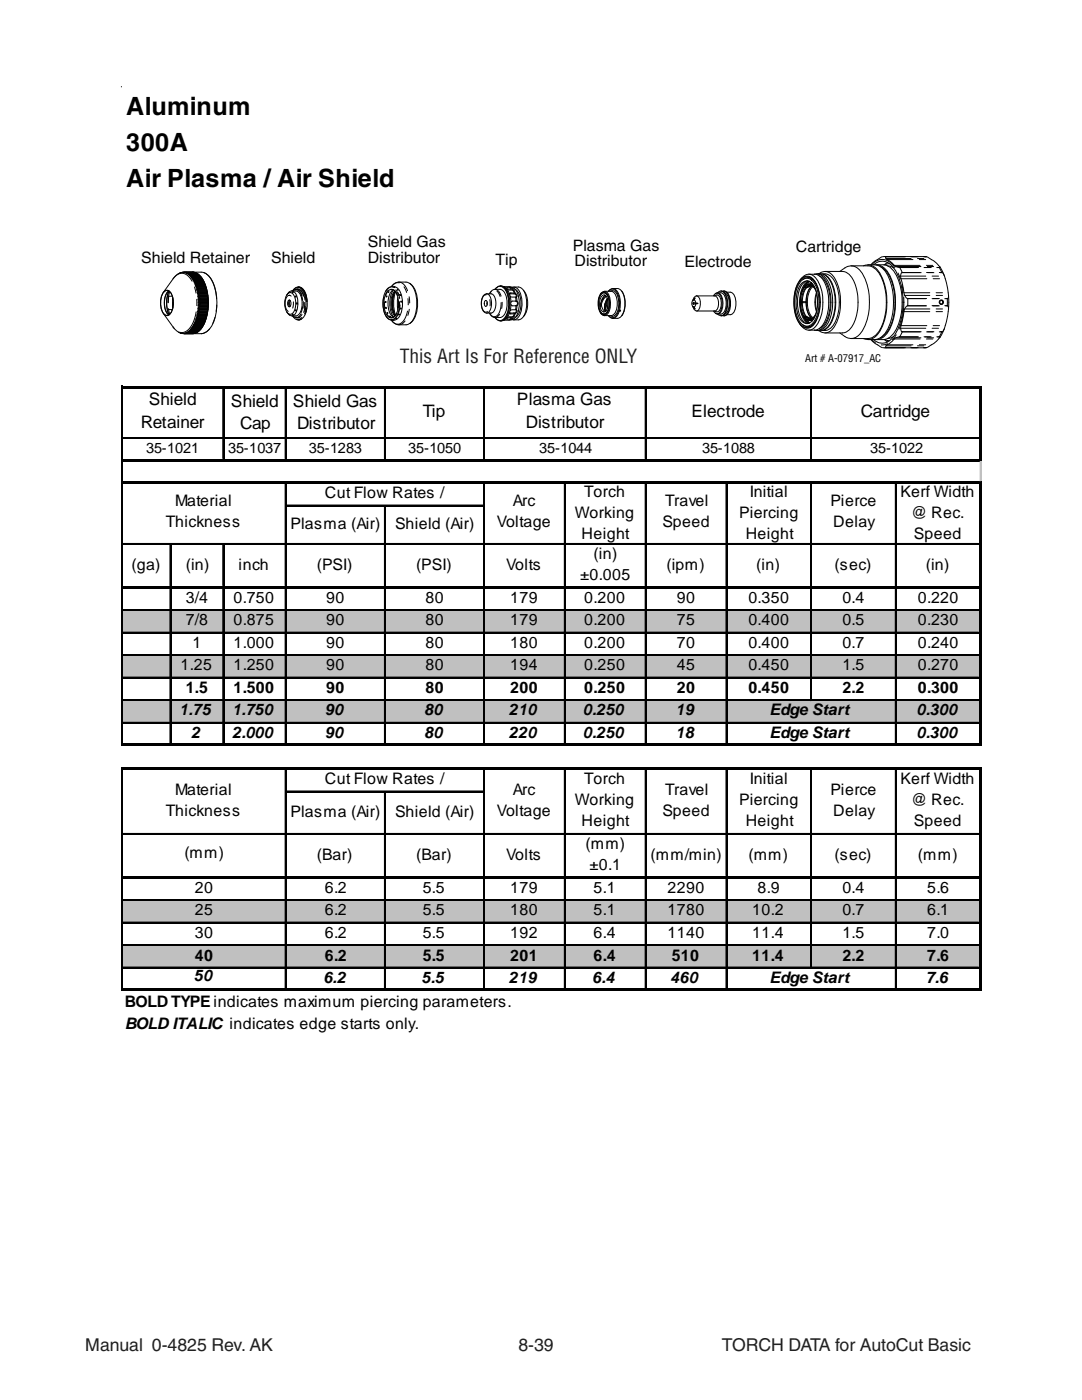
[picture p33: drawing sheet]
<svg xmlns="http://www.w3.org/2000/svg" width="216mm" height="279mm" viewBox="0 0 216 279" stroke-linecap="round" stroke-linejoin="round" font-family="sans-serif">
<defs><g id="words">
<g font-size="5">
<text x="25.2" y="23">Aluminum</text>
<text x="25.2" y="30.1">300A</text>
<text x="25.2" y="37.3">Air Plasma / Air Shield</text>
</g>
<text font-size="3.8" fill="#231f20" x="79.8" y="72.4">This Art Is For Reference ONLY</text>
<g font-size="3.5" fill="#231f20">
<text x="17" y="269.5">Manual 0-4825 Rev. AK</text>
<text x="103.5" y="269.5">8-39</text>
<text x="144.1" y="269.5">TORCH DATA for AutoCut Basic</text>
</g>
<g font-size="3.4">
<text x="29.7" y="80.9">Shield</text>
<text x="46.1" y="81.2">Shield</text>
<text x="58.5" y="81.2">Shield Gas</text>
<text x="84.4" y="83.3">Tip</text>
<text x="103.1" y="80.9">Plasma Gas</text>
<text x="138" y="83.3">Electrode</text>
<text x="171.8" y="83.3">Cartridge</text>
<text x="28.1" y="85.4">Retainer</text>
<text x="47.9" y="85.7">Cap</text>
<text x="59.3" y="85.7">Distributor</text>
<text x="104.9" y="85.4">Distributor</text>
</g>
<g font-size="3.2">
<text x="35" y="101">Material</text>
<text x="64.8" y="99.4">Cut Flow Rates /</text>
<text x="102.3" y="101">Arc</text>
<text x="116.6" y="99.1">Torch</text>
<text x="132.7" y="101">Travel</text>
<text x="149.6" y="99.1">Initial</text>
<text x="165.7" y="101">Pierce</text>
<text x="179.7" y="99.1">Kerf Width</text>
<text x="33.1" y="105.2">Thickness</text>
<text x="58" y="105.5">Plasma (Air)</text>
<text x="78.8" y="105.5">Shield (Air)</text>
<text x="99.1" y="105.2">Voltage</text>
<text x="114.7" y="103.4">Working</text>
<text x="116" y="107.6">Height</text>
<text x="132.2" y="105.2">Speed</text>
<text x="147.5" y="103.4">Piercing</text>
<text x="148.8" y="107.6">Height</text>
<text x="166.2" y="105.2">Delay</text>
<text x="181.8" y="103.4">@ Rec.</text>
<text x="182.4" y="107.6">Speed</text>
<text x="26.2" y="113.7">(ga)</text>
<text x="37.1" y="113.7">(in)</text>
<text x="47.6" y="113.7">inch</text>
<text x="63.2" y="113.7">(PSI)</text>
<text x="83" y="113.7">(PSI)</text>
<text x="101" y="113.7">Volts</text>
<text x="118.4" y="111.5">(in)</text>
<text x="133" y="113.7">(ipm)</text>
<text x="150.9" y="113.7">(in)</text>
<text x="166.5" y="113.7">(sec)</text>
<text x="184.7" y="113.7">(in)</text>
<text x="115.8" y="115.8">±0.005</text>
<text x="37.1" y="120.3">3/4</text>
<text x="37.1" y="124.8">7/8</text>
<text x="46.6" y="120.3">0.750</text>
<text x="46.6" y="124.8">0.875</text>
<text x="65.1" y="120.3">90</text>
<text x="65.1" y="124.8">90</text>
<text x="84.9" y="120.3">80</text>
<text x="84.9" y="124.8">80</text>
<text x="101.8" y="120.3">179</text>
<text x="101.8" y="124.8">179</text>
<text x="116.6" y="120.3">0.200</text>
<text x="116.6" y="124.8">0.200</text>
<text x="135.1" y="120.3">90</text>
<text x="135.1" y="124.8">75</text>
<text x="149.3" y="120.3">0.350</text>
<text x="149.3" y="124.8">0.400</text>
<text x="168.1" y="120.3">0.4</text>
<text x="168.1" y="124.8">0.5</text>
<text x="183.1" y="120.3">0.220</text>
<text x="183.1" y="124.8">0.230</text>
<text x="38.4" y="129.3">1</text>
<text x="46.6" y="129.3">1.000</text>
<text x="65.1" y="129.3">90</text>
<text x="84.9" y="129.3">80</text>
<text x="101.8" y="129.3">180</text>
<text x="116.6" y="129.3">0.200</text>
<text x="135.1" y="129.3">70</text>
<text x="149.3" y="129.3">0.400</text>
<text x="168.1" y="129.3">0.7</text>
<text x="183.1" y="129.3">0.240</text>
<text x="36" y="133.8">1.25</text>
<text x="46.6" y="133.8">1.250</text>
<text x="65.1" y="133.8">90</text>
<text x="84.9" y="133.8">80</text>
<text x="101.8" y="133.8">194</text>
<text x="116.6" y="133.8">0.250</text>
<text x="135.1" y="133.8">45</text>
<text x="149.3" y="133.8">0.450</text>
<text x="168.1" y="133.8">1.5</text>
<text x="183.1" y="133.8">0.270</text>
<text x="35.8" y="142.8">1.75</text>
<text x="37.1" y="138.4">1.5</text>
<text x="46.3" y="142.8">1.750</text>
<text x="46.6" y="138.4">1.500</text>
<text x="64.8" y="142.8">90</text>
<text x="65.1" y="138.4">90</text>
<text x="84.6" y="142.8">80</text>
<text x="84.9" y="138.4">80</text>
<text x="101.5" y="142.8">210</text>
<text x="101.8" y="138.4">200</text>
<text x="116.3" y="142.8">0.250</text>
<text x="116.6" y="138.4">0.250</text>
<text x="134.8" y="142.8">19</text>
<text x="135.1" y="138.4">20</text>
<text x="149.3" y="138.4">0.450</text>
<text x="153.5" y="142.8">Edge Start</text>
<text x="168.1" y="138.4">2.2</text>
<text x="182.9" y="142.8">0.300</text>
<text x="183.1" y="138.4">0.300</text>
<text x="38.1" y="147.3">2</text>
<text x="46.3" y="147.3">2.000</text>
<text x="64.8" y="147.3">90</text>
<text x="84.6" y="147.3">80</text>
<text x="101.5" y="147.3">220</text>
<text x="116.3" y="147.3">0.250</text>
<text x="134.8" y="147.3">18</text>
<text x="153.5" y="147.3">Edge Start</text>
<text x="182.9" y="147.3">0.300</text>
<text x="35" y="158.6">Material</text>
<text x="64.8" y="156.5">Cut Flow Rates /</text>
<text x="102.3" y="158.6">Arc</text>
<text x="114.7" y="160.7">Working</text>
<text x="116.6" y="156.5">Torch</text>
<text x="132.7" y="158.6">Travel</text>
<text x="147.5" y="160.7">Piercing</text>
<text x="149.6" y="156.5">Initial</text>
<text x="165.7" y="158.6">Pierce</text>
<text x="179.7" y="156.5">Kerf Width</text>
<text x="181.8" y="160.7">@ Rec.</text>
<text x="33.1" y="162.8">Thickness</text>
<text x="58" y="163.1">Plasma (Air)</text>
<text x="78.8" y="163.1">Shield (Air)</text>
<text x="99.1" y="162.8">Voltage</text>
<text x="116" y="164.9">Height</text>
<text x="132.2" y="162.8">Speed</text>
<text x="148.8" y="164.9">Height</text>
<text x="166.2" y="162.8">Delay</text>
<text x="182.4" y="164.9">Speed</text>
<text x="36.8" y="171.3">(mm)</text>
<text x="63.2" y="171.5">(Bar)</text>
<text x="83" y="171.5">(Bar)</text>
<text x="101" y="171.5">Volts</text>
<text x="116.8" y="169.4">(mm)</text>
<text x="117.6" y="173.7">±0.1</text>
<text x="129.8" y="171.5">(mm/min)</text>
<text x="149.4" y="171.5">(mm)</text>
<text x="166.5" y="171.5">(sec)</text>
<text x="183.1" y="171.5">(mm)</text>
<text x="38.9" y="178.1">20</text>
<text x="64.8" y="178.1">6.2</text>
<text x="84.4" y="178.1">5.5</text>
<text x="101.8" y="178.1">179</text>
<text x="118.4" y="178.1">5.1</text>
<text x="133.2" y="178.1">2290</text>
<text x="151.2" y="178.1">8.9</text>
<text x="168.1" y="178.1">0.4</text>
<text x="185" y="178.1">5.6</text>
<text x="38.9" y="182.6">25</text>
<text x="64.8" y="182.6">6.2</text>
<text x="84.4" y="182.6">5.5</text>
<text x="101.8" y="182.6">180</text>
<text x="118.4" y="182.6">5.1</text>
<text x="133.2" y="182.6">1780</text>
<text x="150.1" y="182.6">10.2</text>
<text x="168.1" y="182.6">0.7</text>
<text x="185" y="182.6">6.1</text>
<text x="38.9" y="187.1">30</text>
<text x="38.9" y="191.7">40</text>
<text x="64.8" y="187.1">6.2</text>
<text x="64.8" y="191.7">6.2</text>
<text x="84.4" y="187.1">5.5</text>
<text x="84.4" y="191.7">5.5</text>
<text x="101.8" y="187.1">192</text>
<text x="101.8" y="191.7">201</text>
<text x="118.4" y="187.1">6.4</text>
<text x="118.4" y="191.7">6.4</text>
<text x="133.2" y="187.1">1140</text>
<text x="134" y="191.7">510</text>
<text x="150.1" y="187.1">11.4</text>
<text x="150.1" y="191.7">11.4</text>
<text x="168.1" y="187.1">1.5</text>
<text x="168.1" y="191.7">2.2</text>
<text x="185" y="187.1">7.0</text>
<text x="185" y="191.7">7.6</text>
<text x="38.7" y="195.9">50</text>
<text x="64.6" y="196.2">6.2</text>
<text x="84.1" y="196.2">5.5</text>
<text x="101.5" y="196.2">219</text>
<text x="118.2" y="196.2">6.4</text>
<text x="133.7" y="196.2">460</text>
<text x="153.5" y="196.2">Edge Start</text>
<text x="184.7" y="196.2">7.6</text>
<text x="24.9" y="201">BOLD TYPE indicates maximum piercing parameters.</text>
<text x="24.9" y="205.4">BOLD ITALIC indicates edge starts only.</text>
</g>
<g font-size="3.1" fill="#010202">
<text x="28.2" y="52.5">Shield Retainer</text>
<text x="54.1" y="52.6">Shield</text>
<text x="73.4" y="52.5">Distributor</text>
<text x="73.4" y="49.3">Shield Gas</text>
<text x="98.9" y="52.8">Tip</text>
<text x="114.3" y="50">Plasma Gas</text>
<text x="114.6" y="53.2">Distributor</text>
<text x="136.6" y="53.2">Electrode</text>
<text x="158.8" y="50.4">Cartridge</text>
</g>
<g font-size="2.9">
<text x="29.2" y="90.5">35-1021</text>
<text x="45.5" y="90.5">35-1037</text>
<text x="61.6" y="90.5">35-1283</text>
<text x="81.4" y="90.5">35-1050</text>
<text x="107.6" y="90.5">35-1044</text>
<text x="140.1" y="90.5">35-1088</text>
<text x="173.6" y="90.5">35-1022</text>
</g>
<text font-size="2.1" fill="#010202" x="160.7" y="72.3">Art # A-07917_AC</text>
</g></defs>
<g fill="#c0c0c0">
<path d="M24.4 121.7h171.4v4.7h-171.4z"/>
<path d="M24.4 130.6h171.4v4.8h-171.4z"/>
<path d="M24.4 139.7h171.4v4.7h-171.4z"/>
</g>
<g fill="#fff">
<path d="M24.4 148.6h171.4v5h-171.4z"/>
<path d="M24.4 153.4h154.5v13.2h-154.5z"/>
<path d="M24.4 166.3h171.4v9h-171.4z"/>
</g>
<g fill="#c0c0c0">
<path d="M24.4 179.5h171.4v4.8h-171.4z"/>
<path d="M24.4 188.5h171.4v4.8h-171.4z"/>
</g>
<path d="M24.4 197.5h171.4v9.3h-171.4z" fill="#fff"/>
<path d="M24.4 77h171.4v.6h-171.4zM24.4 91.6h171.4v.5h-171.4zM24.4 96.1h171.4v.5h-171.4zM195.3 77.6h.5v14.5h-.5zM24.4 116.9h171.4v.5h-171.4zM24.4 148.4h171.4v.5h-171.4zM24.4 153.1h171.4v.5h-171.4zM195.3 96.6h.5v52.3h-.5zM24.4 174.8h171.4v.5h-171.4zM24.4 197.2h171.4v.6h-171.4zM195.3 153.6h.5v44.2h-.5z" fill="#000"/>
<g fill="none" stroke="#000" stroke-width=".2">
<path d="M24.1 17.3h.1M44.4 77.6v14M56.9 77.6v14M76.7 77.6v14M96.5 77.6v14M128.7 77.6v14M161.8 77.6v14M24.4 87.3h170.9M56.9 96.6v20.3M96.5 96.6v20.3M112.6 96.6v20.3M128.7 96.6v20.3"/>
<path d="M144.9 96.6v20.3M161.8 96.6v20.3M178.6 96.6v20.3M24.4 108.5h170.9M33.9 108.7v8.2M33.9 117.4v31M44.4 108.7v8.2M44.4 117.4v31M56.9 117.4v31M57.1 100.8h39.7M76.7 101v15.9M76.7 117.4v31"/>
<path d="M96.5 117.4v31M112.6 117.4v31M128.7 117.4v31M144.9 117.4v31M161.8 117.4v22.5M178.6 117.4v31M24.4 121.7h170.9M24.4 126.2h170.9M24.4 130.6h170.9M24.4 135.1h170.9M24.4 139.7h170.9M24.4 144.1h170.9"/>
<path d="M56.9 153.6v21.2M57.1 157.9h39.7M76.7 158.1v16.7M96.5 153.6v21.2M112.6 153.6v21.2M128.7 153.6v21.2M144.9 153.6v21.2M161.8 153.6v21.2M178.6 153.6v21.2M24.4 166.3h170.9M24.4 179.5h170.9M56.9 175.3v21.9"/>
<path d="M76.7 175.3v21.9M96.5 175.3v21.9M112.6 175.3v21.9M128.7 175.3v21.9M144.9 175.3v21.9M161.8 175.3v18M178.6 175.3v21.9M24.4 184h170.9M24.4 188.5h170.9M24.4 193h170.9"/>
</g>
<g fill="none" stroke="#000" stroke-width=".25">
<path d="M24.3 77v71.9M57 77.6v14M76.8 77.6v14M96.6 77.6v14M128.9 77.6v14M161.9 77.6v14M24.4 87.5h170.9M57 96.6v20.3M96.6 96.6v20.3M128.9 96.6v20.3M145 96.6v20.3M161.9 96.6v20.3"/>
<path d="M178.8 96.6v20.3M24.4 108.6h170.9M34 108.7v8.2M34 117.4v31M57 117.4v31M57.1 100.9h39.7M76.8 101v15.9M76.8 117.4v31M96.6 117.4v31M128.9 117.4v31M145 117.4v31M161.9 117.4v22.5"/>
<path d="M178.8 117.4v31M24.4 121.8h170.9M24.4 139.8h170.9M24.3 153.1v44.7M24.4 144.3h170.9M57 153.6v21.2M57.1 158h39.7M76.8 158.1v16.7M96.6 153.6v21.2M128.9 153.6v21.2M145 153.6v21.2M161.9 153.6v21.2"/>
<path d="M178.8 153.6v21.2M24.4 166.5h170.9M24.4 179.7h170.9M57 175.3v21.9M76.8 175.3v21.9M96.6 175.3v21.9M128.9 175.3v21.9M145 175.3v21.9M161.9 175.3v18M178.8 175.3v21.9M24.4 184.1h170.9M24.4 188.6h170.9"/>
<path d="M24.4 193.1h170.9"/>
</g>
<path d="M195.6 92.1v4" fill="none" stroke="#c0c0c0" stroke-width=".2"/>
<path d="M195.7 92.1v4" fill="none" stroke="#c0c0c0" stroke-width=".25"/>
<path d="M44.6 77.6v14M112.8 96.6v20.3M44.6 108.7v8.2M44.6 117.4v31M112.8 117.4v31M24.4 126.3h170.9M24.4 130.8h170.9M24.4 135.3h170.9M112.8 153.6v21.2M112.8 175.3v21.9" fill="none" stroke="#000" stroke-width=".3"/>
<g fill="none" stroke="#010202" stroke-width=".2">
<path d="M32.7 58.2l.6-.3a1.46 1.46 0 0 1 1.2 1.4 3.4 3.4 0 0 1-1 3.6l-.2 .1a1.05 1.05 0 0 1-1-.9 4.1 4.1 0 0 1 .4-3.9zM32.8 58.2l.6-.2a1.67 1.67 0 0 1 1.1 1.6 4 4 0 0 1-.5 3l-.7 .3a1.04 1.04 0 0 1-.9-.8 4 4 0 0 1 .4-3.9zM33.6 59.1v.1M33.7 58.1a3.7 3.7 0 0 0 0 4.7M33.7 58.1a6.3 6.3 0 0 0 0 4.7M33.9 58.2l-.3 1M34.4 59.1h-.8M34.5 59.5v1.9M35.7 54.6h.1M35.7 54.6l-.9 .7-2.2 3.1M35.9 54.5l-.2 .1M35.9 54.5h.1"/>
<path d="M36.1 54.4l-.2 .1M36.5 54.3l-.5 .2 .1-.1M36.5 54.3l-.2 .1M36.6 54.4l2.1-.1zM36.7 54.3l-.4 .1M36.7 54.3l-.2 .1 .3-.1M36.7 54.3h.1M36.8 54.4h2zM36.8 54.3l3.7 .1a2.39 2.39 0 0 1 1.6 1.2 10.7 10.7 0 0 1 .2 9.3 2.75 2.75 0 0 1-2.2 1.7h-3.3M36.9 54.4h2.1zM37.2 54.6l2.1-.1zM37.4 54.6h2z"/>
<path d="M37.4 54.5h1.7h-2h.3M37.7 54.8l2 .1zM37.8 54.6l1.8 .1-2.1 .1 .3-.2M37.8 55l2-.1 .1 .1zM38 55.1l1.9-.1 .1 .1zM38.1 55.3h2M38.1 55.3l1.9-.1 .1 .1zM38.2 55.5h2M38.2 55.4l2-.1 .1 .2zM38.3 55.6h2M38.4 55.6l1.9-.1 .1 .2zM38.5 55.8h1.9"/>
<path d="M38.5 54.3h.1M38.6 56h2M38.7 56.2h2M38.7 54.3v.1M38.7 56.2l1.9-.1 .1 .2zM38.7 55.7l-.2 .1 .3 .1M38.7 55.7h1.7l.1 .2h-1.7M38.8 56.5h2M38.8 56.4l2-.1v.2zM38.8 55.9h1.7l.1 .2-2-.1 .2-.1M38.9 54.4h.1M38.9 56.7h2"/>
<path d="M38.9 56.7l2-.1v.2zM39 57h2M39 56.9l2-.1v.2zM39 54.4v.1M39.1 57.2h1.9M39.1 57.2l1.9-.1 .1 .2zM39.1 57.5l.3-.2h1.7l.1 .2zM39.1 57.5h2M39.2 54.5h.1M39.2 57.7l.3-.1h1.7l.1 .2zM39.2 57.7h2M39.3 58l.3-.1h1.7v.2z"/>
<path d="M39.3 58h2M39.3 54.6h.1M39.3 58.3h2M39.4 58.6l.3-.2h1.7v.3zM39.4 58.6h2M39.4 58.9l.3-.2h1.7l.1 .3zM39.4 58.9h2M39.5 54.6v.1M39.5 59.2h2M39.5 59.5h2M39.5 59.8h2M39.6 54.8v.1"/>
<path d="M39.7 58.4h1.7l-.1-.3h-1.7l-.3 .2 .4 .1M39.8 54.9v.1M39.9 55v.1M40 55.2l.1 .1M40.1 55.3l.1 .2M40.2 55.5h.1M40.3 55.5v.1M40.3 55.6l.1 .2M40.4 55.8l.1 .1M40.5 55.9l.1 .1M40.6 56v.1M40.6 56.1l.1 .1"/>
<path d="M40.7 56.2v.1M40.8 56.3v.2M40.8 56.5h.1M40.9 56.6v.1M40.9 56.7v.1M41 56.8v.2M41 57h.1M41 57.1v.1M41 57.2l.1 .1M41.1 57.5h.1M41.1 57.3v.2M41.2 57.7l.1 .1"/>
<path d="M41.2 57.6v.1M41.3 58v.1M41.3 57.9v.1M41.3 58.3l.1 .1M41.3 58.1v.2M41.4 58.6v.1M41.4 58.4v.2M41.4 58.9l.1 .1M41.4 58.7v.2M41.5 59.2v-.2h-1.7l-.3 .2 2 .1M41.5 59.2v.1M41.5 59v.3"/>
<path d="M41.5 59.5v-.2h-1.7l-.3 .2 2 .1M41.5 59.5v.1M41.5 59.8v-.2h-1.7l-.3 .2 2.1 .1M41.5 59.8l.1 .1M41.5 59.3v.3M41.5 59.6l.1 .3M41.6 59.9v.3M57.3 58.8a3.4 3.4 0 0 0 0 3.5M57.3 58.8h.1M57.6 59.9h.1a.78 .78 0 0 1 0 1.3 .91 .91 0 0 1-.1-1.3zM57.7 58.3l.1-.1-.2 .2zM57.9 60l-.1 .6 .1 .5"/>
<path d="M58.2 58.1a1.52 1.52 0 0 1 2 1.4 4 4 0 0 1-.6 3.3l-.5 .2h-.9M58.2 58.1l-.5 .2-.4 .5M58.2 58.1a1.38 1.38 0 0 1 1.1 1.3 4.5 4.5 0 0 1-.5 3.3l-.3 .3a1.24 1.24 0 0 1-1.2-.7M58.4 58.3h.1l-.1 .1zM58.4 58.1a1.26 1.26 0 0 1 1.1-.8 1.26 1.26 0 0 1 1.2 .7 5.3 5.3 0 0 1-.4 5.5l-.7 .3M59 59.1h.1v.2h-.1zM59.4 57.7l-.6 .1-.4 .3M78 57.8h.2zM78 57.8h.3a1.79 1.79 0 0 1 1.1 1.6 4.6 4.6 0 0 1-.7 3.7l-.6 .3M78.3 57.2h-.3a1.31 1.31 0 0 0-1 .9 5.3 5.3 0 0 0 .5 5.5l.6 .3M78.5 57.8a4 4 0 0 0 0 5.5M78.5 57.8a5.3 5.3 0 0 0 0 5.5"/>
<path d="M78.6 57.3h.2zM78.8 58a4.4 4.4 0 0 0 0 5.1M78.9 58.2a4.6 4.6 0 0 0 0 4.7M78.9 58.2a7.1 7.1 0 0 0 0 4.7M79.3 57.8l.2 .1zM79.4 59.3l-.1 1 .1 1.5M79.8 58.8l.1 .2zM81.7 56.5a3.7 3.7 0 0 1 1.6 3.1 5.6 5.6 0 0 1-1.4 4.8l-.2 .2M98 58.6h-.9a1.22 1.22 0 0 0-1 1.3 2.79 2.79 0 0 0 .5 2.4l.4 .2h1M98 58.6h.1M98.8 57.7h1a1.59 1.59 0 0 1 1.2 1.5 4.6 4.6 0 0 1-.6 3.9l-.5 .3h-1.1M98.8 57.7h-.1a1.4 1.4 0 0 0-1 .9"/>
<path d="M98.8 57.7a1.16 1.16 0 0 1 1.1-.6 1.16 1.16 0 0 1 1 .9 5.2 5.2 0 0 1-.5 5.8l-.5 .2a1.38 1.38 0 0 1-1.1-.6M99.8 57.1a1.29 1.29 0 0 1 1.3 .8 5.7 5.7 0 0 1-.4 5.9l-.9 .3M99.8 57.1l-.6 .2-.4 .4M99.8 57.1a1.29 1.29 0 0 1 1.2 .8 5.4 5.4 0 0 1-.6 6l-.4 .1a1.49 1.49 0 0 1-1.2-.6M100.3 57.1l.7 .4M100.5 57.2h1l.4 .2M101 57.5l.2 .3M101.1 57.7h.9l.5 .2h-.2M101.2 57.8l1.1 .1M101.2 57.8l.5 .8M101.6 57.3a1.47 1.47 0 0 1 1.2 1.2v.1a.44 .44 0 0 1 .3 .7M101.6 58.7l.9-.1a.55 .55 0 0 1 .6 .7"/>
<path d="M101.7 58.6l.1 .5M101.8 57.3h-.1a1.26 1.26 0 0 1 1.3 .7 5.3 5.3 0 0 1-.4 5.6l-.5 .2h-.3M101.8 59.1l.3 .2h.8M101.8 59.1l.2 1.2M101.9 57.4l.3 .1M101.9 57.4l-.9 .1M102.2 57.3a1.28 1.28 0 0 1 1.5 .9 5.4 5.4 0 0 1-.5 5.4l-.7 .2M102.3 57.9l.3 .6M102.5 57.3a1.86 1.86 0 0 1 2.3 1.5 5.2 5.2 0 0 1-.7 4.8l-.6 .2h-1M102.6 58.5l.2 .1M102.6 58.5h-.7l-.2 .1M102.9 57.8a4 4 0 0 1 .4 5.1l-.4 .4"/>
<path d="M102.9 59.3l.1 .8M103.1 59.3h-.2M103.1 59.3l.1 .8M104.4 57.9a4.4 4.4 0 0 1 0 5.3M119.8 58.7l.7-.5h.4a3.7 3.7 0 0 1 .3 4.5l-.6 .3M120 58.5l.5-.3a1.45 1.45 0 0 1 1.1 1.5 3.7 3.7 0 0 1-.5 2.8l-.7 .4a1.6 1.6 0 0 1-1-1.6 3.5 3.5 0 0 1 .6-2.8zM120 58.7l.5-.3a1.34 1.34 0 0 1 1 1.4 2.39 2.39 0 0 1-.9 2.9h-.2a2.39 2.39 0 0 1-.9-2.9zM120.1 59.1l.4-.2a2.01 2.01 0 0 1 .7 2.6l-.2 .5-.6 .2a2.18 2.18 0 0 1-.3-3.1zM120.4 59.4l-.4 .9-.2 1M120.5 58.4h.1M120.6 58.1h1.4a1.4 1.4 0 0 1 1 1.4 3.9 3.9 0 0 1-.5 3.2l-.5 .3h-1.4M120.8 59l-.2-.1 .3 .1"/>
<path d="M120.9 59.1a.9 .9 0 0 0-.8 .9M120.9 59.1l-.5 .3-.3 .6M121 59.2l-.6 .6-.4 1M121.2 59.5l-.1 .2M121.2 59.6a2.66 2.66 0 0 0-.4 2.5v-.1a3.2 3.2 0 0 1 .4-2.4M121.2 59.7l-.2 .7M121.3 59.8v1.5M121.4 58.1l.5-.4a1.41 1.41 0 0 1 1.6 1.5 4.7 4.7 0 0 1-.7 4l-.7 .2-.7-.4M121.4 58.1h.1M121.4 58.1l.6-.5a1.18 1.18 0 0 1 1.4 .9 4.9 4.9 0 0 1-.5 4.8l-.6 .2M121.7 58.1h.1a1.24 1.24 0 0 1 1.5 1.3 4.2 4.2 0 0 1-.5 3.5l-.5 .2-.6-.1M122.3 57.6h.2a1.6 1.6 0 0 1 2 1.4 4.7 4.7 0 0 1-.7 4.3l-.5 .2h-1"/>
<path d="M124.1 58.1a4.7 4.7 0 0 1 0 4.9M138.4 59.8v.2l.1-.2M138.4 59.8l-.3 .4v.5l.3 .6M138.4 59.8l.3-.3-.2 .3M138.5 59.8l-.1 .2M138.5 59.8l.3 .7M138.7 59.5l-.2 .2M139 59.1h3.6a1.76 1.76 0 0 1 .7 2.3l-.3 .4-.3 .3h-3.7M139 59.1a1.88 1.88 0 0 1 .3 2.9l-.4 .1-.4-.4-.3-.6M139 59.1l-.4 .1-.4 .8M142.4 59.1l.3-.5 .4-.1a1.43 1.43 0 0 1 1 1.5 2.79 2.79 0 0 1-.9 2.6l-.4-.1-.4-.4M142.5 59.1l.6-.2a1.89 1.89 0 0 1 .7 2.4l-.5 .9h-.4l-.4-.1"/>
<path d="M143.2 58.4a1.31 1.31 0 0 1 1.6 1.4 3.3 3.3 0 0 1-.5 2.6l-.4 .3h-.7M143.2 58.4a1.35 1.35 0 0 1 1 1.4 3.5 3.5 0 0 1-.5 2.6l-.3 .3-.7-.2M143.2 58.4l-.5 .2M143.8 58.1h.2a1.42 1.42 0 0 1 1.1 1.3 4 4 0 0 1-.6 3.4l-.7 .2M143.8 58.1a1.4 1.4 0 0 1 1.2 1.4 4 4 0 0 1-.7 3.4l-.5 .1-.6-.3M143.8 58.1l-.6 .3M144.4 58.1a1.48 1.48 0 0 1 1.2 1.5 3.6 3.6 0 0 1-.8 3.3l-.6 .1M144.4 58.1h.1a1.43 1.43 0 0 1 1.1 1.3 4 4 0 0 1-.5 3.4l-.7 .2M144.4 58.1h-.2M144.5 58.4a2.48 2.48 0 0 1 1 2.8 1.6 1.6 0 0 1-1 1.5M145.1 58.3a1.38 1.38 0 0 1 1.7 1.5 3.5 3.5 0 0 1-.5 2.7l-.5 .3h-.7M159.5 56.1a1.91 1.91 0 0 1 1.8-1.4 1.91 1.91 0 0 1 1.8 1.2 9 9 0 0 1-.4 9.3 1.76 1.76 0 0 1-3-.3l-.2-.3"/>
<path d="M159.7 55.9a1.63 1.63 0 0 1 2.7-.1 8.4 8.4 0 0 1 0 9 1.62 1.62 0 0 1-2.7 0 8.4 8.4 0 0 1 0-8.9zM159.9 56.1a1.57 1.57 0 0 1 2.7 .5 7.9 7.9 0 0 1-.4 7.9 1.58 1.58 0 0 1-2.7-.5 7.8 7.8 0 0 1 .4-7.9zM159.9 56.6a1.45 1.45 0 0 1 2.5 .5 7.1 7.1 0 0 1-.2 6.8 1.34 1.34 0 0 1-2.3 .1 7 7 0 0 1 0-7.4zM160 55.6a1.48 1.48 0 0 1 2.2 .2 8.2 8.2 0 0 1 .2 8.8 1.69 1.69 0 0 1-1.6 .8 1.69 1.69 0 0 1-1.4-1.1 8.6 8.6 0 0 1 .2-8.2zM160.2 55.8a1.58 1.58 0 0 1 2.5 .7l.2 .4M160.5 57.3h.1M160.5 57.3a4.6 4.6 0 0 0-.8 2.9M160.5 57.3l-.5 1.1-.3 1.8M160.5 57.3l.2 .1M160.6 57.2l-.1 .1M160.6 57.3a1.05 1.05 0 0 1 1.7 0M160.7 57.4l-.5 1.1-.3 1.7h-.2"/>
<path d="M160.8 57.3h.2M160.9 56.9l.2-.1a1.04 1.04 0 0 1 1.3 .2M160.9 57.4l-.5 1.1-.3 1.7h-.2M161.1 56a2.26 2.26 0 0 0-1.6 1.8 7.6 7.6 0 0 0 .4 5.9l.6 .6 .6 .3M161.2 55.4h.5M161.3 56.1a4.4 4.4 0 0 0-1.7 4.2l.1 1.4a3.3 3.3 0 0 0 1.6 2.8M161.4 54.7h1.1M161.4 56.1a3.4 3.4 0 0 0-1.4 2.2M161.5 56.1l-.6 .6-.5 .7M161.6 56.2l-.6 .6M161.6 56.6l.5 .1M161.7 56.9l-.7 .4"/>
<path d="M161.9 57l-.9 .3M161.9 57l-1.2 .4M162 56.5l-.3 .1M162 57a5.1 5.1 0 0 0 0 6.6M162.1 57.1a5 5 0 0 0-.7 5.7l.7 .7M162.1 57.1l-.1-.1a.99 .99 0 0 0-1.2 .3h-.2M162.2 57.2a4.9 4.9 0 0 0-.7 5.2l.7 1M162.3 57.3h.1M162.3 57.2v.1M162.3 57.2a1 1 0 0 0-1.7 .1M162.4 57.3l.6 1.2M162.4 57.1l-.1 .1"/>
<path d="M162.5 57.2l.3 .6M162.5 54.7a2.02 2.02 0 0 1 2.4 1.4 9.5 9.5 0 0 1-.4 9 1.82 1.82 0 0 1-2 .8M162.5 54.7a3.1 3.1 0 0 1 2.5 2.8 9.2 9.2 0 0 1-1.1 7.7l-.5 .4-.9 .3M162.9 58.4a6 6 0 0 0 0 3.8M163 54.7a2.48 2.48 0 0 1 2.5 2 9.3 9.3 0 0 1-.8 8.6 1.93 1.93 0 0 1-1.7 .7M163 58.6a5.6 5.6 0 0 0 0 3.4M163.1 59.7v1.2M163.2 54.7a2.23 2.23 0 0 1 2.5 1.5 9.4 9.4 0 0 1-.4 8.9 1.99 1.99 0 0 1-2.1 .9M163.5 55.1a5.4 5.4 0 0 1 2.1 4.5 7.9 7.9 0 0 1-1.3 5.4l-.8 .5M163.5 54.6a1.89 1.89 0 0 1 2.8 .6 10.1 10.1 0 0 1 0 10.3 1.92 1.92 0 0 1-2.8 .6M164 54.7a2.53 2.53 0 0 1 2.8 2 9.3 9.3 0 0 1-.8 8.6 2.13 2.13 0 0 1-1.9 .7M164.3 54.7a4.8 4.8 0 0 1 2.4 4.2 8.2 8.2 0 0 1-1.7 6.6l-.7 .4"/>
<path d="M164.6 54.2h3.5a3.6 3.6 0 0 1 2.7 3.1 10.3 10.3 0 0 1-1.1 8.3l-.5 .5-.7 .3h-3.9M167.6 54.2a2.74 2.74 0 0 1 3.7-.6 10 10 0 0 1 2.2 7.6l-.1 .7a8.7 8.7 0 0 1-2.1 5.1 2.13 2.13 0 0 1-2.7 .2l-1-.8M169.8 53.1h3.4a3.9 3.9 0 0 1 3 3.1 12.6 12.6 0 0 1-.8 9.8 2.86 2.86 0 0 1-2.2 1.6h-3.4M172.3 53.1a2.36 2.36 0 0 1 3.1 1.1 12.4 12.4 0 0 1 0 12.2 2.44 2.44 0 0 1-3.1 1.2M173.2 52.8a3.5 3.5 0 0 1 4.2 2.7 12.6 12.6 0 0 1-.9 11.1 3.2 3.2 0 0 1-3.3 1.2M174.3 52.8a2.55 2.55 0 0 1 4 .6 13.7 13.7 0 0 1 .3 13.3 2.7 2.7 0 0 1-4.3 1.1M174.7 52.9a3.4 3.4 0 0 1 3.1 2.6 12.6 12.6 0 0 1-.9 11.1 2.58 2.58 0 0 1-2.2 1.2M174.9 52.8a3.5 3.5 0 0 1 4.2 2.7 12.6 12.6 0 0 1-.8 11.1 3.2 3.2 0 0 1-3.4 1.2M175.7 53.2a6.2 6.2 0 0 1 2.7 4.8 11.9 11.9 0 0 1-1.5 8.4l-1.2 1M176.1 51.2l-1.5 .9-.8 .7M176.2 51.2h.7l-.2 .1 .1 .3 1 .7a2.13 2.13 0 0 0 1.7 1.1M176.5 51.2h8.1l.5 .1 .7 .5"/>
<path d="M177.1 53.1l1.2 .4M177.1 52.4l-.7 .5M177.5 52.6l-1 .3M180 54.4a1.27 1.27 0 0 0-.1 1.6l.4 2.1a1.4 1.4 0 0 0 .8 1.5M185.8 51.8l1.1 .7 .6 .7-.1 .2M187.6 53.3l.8 1.7M187.9 54.4a3.7 3.7 0 0 1 1 2.4l.4 2.2M188 60l.2 .4-.4 .4M189.3 59v2.7M189.3 59l-.1 .4-.2 .2M32.6 62.5l2.1 2.9 .9 .9M33.6 61.7l.3 1"/>
<path d="M33.6 61.7v.1M33.6 61.8h.8M34.6 60.3v.3M35.6 66.3h.1M35.6 66.3l.4 .1M36 66.5l.8 .1M36.8 66.5h2.1zM36.9 66.6l-.4-.1 .3 .1M36.9 66.6h1.7h-1.8M37 66.4l2.1 .1zM37.1 66.6l-.4-.1 .2 .1M37.1 66.6h1.7h-1.9"/>
<path d="M37.2 66.4h2zM37.3 66.3h2.1l-1.9 .1zM37.5 66.2h2l-1.8 .1zM37.6 66.1h2.1l-1.9 .1zM37.7 66h2.1l-1.8 .1zM37.9 65.8h2l-.1 .2h-1.7zM38 65.7h2.1l-.1 .1h-1.8zM38 65.7h2M38.1 65.5h2.1l-.1 .2h-1.7zM38.1 65.5h2M38.3 65.4l2-.1-.1 .2h-1.7zM38.3 65.4h2"/>
<path d="M38.4 65.2h2.1l-.1 .1h-1.8zM38.4 65.2h2M38.5 66.6h.1M38.5 65l2.1-.1-.1 .2h-1.8zM38.5 65h2M38.6 64.8l2.1-.1-.1 .2h-1.7zM38.6 64.8h2M38.6 66.6h.1M38.7 64.5h2.1l-.1 .2h-1.7zM38.7 64.5h2M38.8 66.5v.1M38.8 64.3h2"/>
<path d="M38.8 64.3h2.1l-.1 .2h-1.7zM38.9 64.1l2.1-.1-.1 .2h-1.7zM38.9 64.1h2M39 66.5h-.1M39 63.8h2.1l-.1 .2h-1.7zM39 63.8h2M39.1 63.6h2M39.1 63.6l2.1-.1-.1 .2h-1.7zM39.1 66.4v.1M39.2 63.3h2M39.2 63.3l2-.1v.3h-1.8zM39.2 63h2"/>
<path d="M39.2 63h2.1l-.1 .2h-1.7zM39.3 66.3l-.1 .1M39.3 62.8h2M39.3 62.8l2.1-.1-.1 .2h-1.7zM39.4 62.5h1.9M39.4 62.5l2-.1v.2h-1.8zM39.4 62.2l2.1-.1-.1 .2h-1.7zM39.4 66.2v.1M39.5 61.9h1.9M39.5 61.6h2M39.5 61.3h2M39.5 61h2"/>
<path d="M39.5 60.1h2M39.5 60.7h2M39.5 60.4h2M39.6 66.1l-.1 .1M39.7 66v.1M39.9 65.8l-.1 .2M40 65.7v.1M40.1 65.7h-.1M40.1 65.5v.2M40.3 65.4l-.2 .1M40.3 65.3v.1M40.4 65.2v.1"/>
<path d="M40.5 65.1l-.1 .1M40.5 65v.1M40.6 64.9l-.1 .1M40.6 64.8v.1M40.7 64.7l-.1 .1M40.7 64.5v.2M40.8 64.5h-.1M40.8 64.3v.2M40.9 64.3h-.1M40.9 64.1v.1M41 63.8l-.1 .3M41.1 63.8h-.1"/>
<path d="M41.1 63.6v.1M41.2 63.5l-.1 .1M41.2 63.3v.2M41.2 63.2v.1M41.2 63v.2M41.3 63h-.1M41.3 62.8v.1M41.3 62.5l.1 .1M41.4 62.7l-.1 .1M41.4 62.2v.1M41.4 62.4l-.1 .1M41.4 61.9l.1 .1"/>
<path d="M41.5 62.1l-2.1 .1M41.5 61.6v.1M41.5 61.8l-2 .1 .2 .1h1.8M41.5 61.8l-.1 .1M41.5 61.8v.2M41.5 61.3v.1M41.5 61v.1M41.5 60.1l.1-.2h-1.7l-.4 .2 .3 .1h1.8M41.5 61.5l-2 .1 .3 .1h1.7M41.5 61.5v.2M41.5 60.1l.1 .1M41.5 61.5v.1"/>
<path d="M41.5 60.7l.1 .1M41.5 60.4l.1 .1M41.5 60.4l.1-.2h-1.7l-.4 .2 .3 .1h1.8M41.5 61.2v.1M41.5 61.2l-2 .1 .3 .1h1.7M41.5 61.2v.2M41.6 60.9l-.1 .2M41.6 60.9h-1.7l-.4 .1 .3 .1h1.7M41.6 60.9l-.1 .1M41.6 60.2v.3M41.6 60.6v.2M41.6 60.6h-1.7l-.4 .1 .3 .1h1.8"/>
<path d="M41.6 60.6l-.1 .1M57.3 62.3h.1M57.6 62.7l.2 .2zM58.3 62.7l.2 .2zM58.4 63a1.18 1.18 0 0 0 1.2 .8M58.4 63l.4 .3 .4 .1M59 61.8l.1 .2h-.2zM59.1 63.4h.3M59.2 60.5h.2l-.1 .2-.2-.1zM59.3 60.4v.3M59.5 63.8h.1M76.9 60.2l.1 .1v.1z"/>
<path d="M77 61.3l.1 .2zM77.2 62.4l.2 .1zM77.7 63.1l.2 .1zM78.1 63.9h.1M78.1 63.9h.4M78.4 63.9h.1M78.5 63.9a1.25 1.25 0 0 0 1.3-.8 5.4 5.4 0 0 0-.5-5.6l-1.1-.3a1.83 1.83 0 0 1 1.4-.9 2.52 2.52 0 0 1 3.1 1.6 7.5 7.5 0 0 1-.3 6 2.82 2.82 0 0 1-3.3 .8l-1-.8M79.9 61.5h.1v.2zM80 60.1l.1 .2zM96.8 60h.2l.1 .1 .1 .3v.5l-.3 .3-.3-.5zM97.2 60.3v.6M97.7 62.5a1.36 1.36 0 0 0 1.1 .9"/>
<path d="M101 63.6l.9 .1M101 63.6l-.7 .4M101.2 63.3l-.2 .3M101.7 62.5l-.5 .8M101.7 62.5l.2 .1h.7M101.8 62l-.1 .5M101.9 63.7l-.4 .2h-1M102 60.8l.2 .2h1M102 60.3v.5M102 60.8l-.2 1.2M102.2 63.6l-.3 .1M102.2 63.8h.3"/>
<path d="M102.3 63.2h.2l-.5 .2h-.9M102.3 63.2l-1.1 .1M102.6 62.6l-.3 .6M102.8 62.5l-.2 .1M102.9 60.1l.3 .2 .1 .3-.1 .2-.3 .2M102.9 61.8h.2M102.9 61.8h-.8l-.3 .2M103 61l-.1 .8M103.1 61.8a.52 .52 0 0 1-.6 .7l-.8-.1M103.1 61.8v.1a.47 .47 0 0 1-.3 .6l-.2 .6a.59 .59 0 0 1-.6 .6l-.4 .2M103.2 60.1h-1l-.2 .2M103.2 61l-.1 .8"/>
<path d="M103.2 60.1a.49 .49 0 0 1 0 .9M119.8 62.4l.5 .5 .3 .1M119.8 60.6v.5M120 60.8a1.05 1.05 0 0 0 .9 1.3M120.1 60l-.3 .9v.4l.2-.5M120.5 62.7h.1M120.7 60.6v1.2M121 60.4l-.2 .9 .1 .7M121 60.4l.2 1.2M121.4 63h.1M121.4 63l.5 .4 .4 .1M138.4 60.4l.1 .1-.1 .3z"/>
<path d="M138.4 61.3l.3 .3-.2-.3M138.4 61.2l.1 .1M138.5 61.2l-.1 .1M138.5 61.2v.1M138.5 61.4l.2 .2M138.7 60.6l.1 .1M138.7 60.5v.1M138.7 60.6h.5M138.7 60.5h.5M138.8 60.7l-.3 .6M138.8 60.5l.4 .1-.4 .1M138.8 60.5h-.1"/>
<path d="M159.7 60.2a5 5 0 0 0 .8 3.1M159.8 60.2v.2M159.9 60.4l.3 1.7 .5 1.1M160 62.3l.2 .7a2.69 2.69 0 0 0 1.2 1.5M160.1 60.4l.3 1.7 .5 1.1M160.1 60.2h.7M160.2 60.2v.2M160.4 63.2l.5 .8 .6 .5M160.5 63.4h.1M160.5 63.3v.1M160.6 63.4a.99 .99 0 0 0 1.7 .1M160.6 63.4a1.05 1.05 0 0 0 1.7 0"/>
<path d="M160.7 63.2h.2M160.7 63.2l-.2 .1M160.8 63.3l-.2 .1M160.8 63.3l.2 .1a.94 .94 0 0 0 1.1 .1M160.8 63.3h.2M160.8 60.4h-1.1l.2 1.8 .6 1.2M160.9 63.2l1.1 .4M161 63.3l.7 .4M161 63.3l.8 .3M161 63.8l.6 .6M161.2 65.2h.5M161.4 65.9h1.1"/>
<path d="M161.7 64l.3 .1M162.1 64h-.5M162.3 63.4v.1M162.3 63.5h.1M162.4 63.7h-.1a1.06 1.06 0 0 1-1.4 0M162.4 63.3l-.1 .1M162.4 63.4h.1M162.8 62.8l-.4 .6M162.9 63.8a1.75 1.75 0 0 1-2.7 1M163 62.1l-.6 1.3M173.8 67.8l.8 .7 1.5 .9M176.4 67.8l.7 .4"/>
<path d="M176.5 67.8l1 .2M178.3 67.1l-1.2 .5M179.5 67.2a2.13 2.13 0 0 0-1.7 1.1l-1 .7-.1 .3 .2 .1h-.7M181.1 61a1.93 1.93 0 0 0-.8 2l-.4 1.7a1.44 1.44 0 0 0 .1 1.5M187.4 67.2l.1 .1a6 6 0 0 1-3 2.1h-8M188.4 65.6l-.9 1.8M189 61l.2 .2 .1 .5M189.3 61.7l-.5 2.5a2.74 2.74 0 0 1-.9 2"/>
<circle cx="77.1" cy="59.2" r=".1"/>
<circle cx="77.6" cy="58.3" r=".09"/>
<circle cx="79" cy="63.6" r=".08"/>
<circle cx="79.6" cy="62.8" r=".09"/>
<circle cx="123.7" cy="62" r=".12"/>
<circle cx="187.8" cy="60.4" r=".42"/>
<circle cx="187.8" cy="60.3" r=".32"/>
</g>
<path d="M173.9 52.8a2.64 2.64 0 0 1 4.4 .3 11.8 11.8 0 0 1 2.1 7.2M180.4 60.3a11.1 11.1 0 0 1-2.5 7.7 2.55 2.55 0 0 1-4-.2" fill="none" stroke="#010202" stroke-width=".2" stroke-dasharray="6.3 1.3 1.3 1.3 1.3 1.3" stroke-dashoffset=".8"/>
<g fill="none" stroke="#010202" stroke-width=".2" stroke-dasharray="6.3 1.3 1.3 1.3 1.3 1.3">
<path d="M36.8 54.3h.1M37 54.3h.1M37.2 54.4h-.1M37.3 54.4h.1M37.5 54.5h-.1M37.6 54.6v-.1M37.8 54.6h-.1M37.9 54.8v-.1M38.1 54.9h-.1M38.2 55h.1M38.3 55.2v-.1M38.5 55.3h-.1"/>
<path d="M38.6 55.5h.1M38.7 55.7h.1M38.8 55.9h.1M38.9 56.1h.1M39.1 56.3h-.1M39.2 56.6l-.1-.1M39.3 56.8h-.1M39.3 57.1v-.1M39.4 57.3h.1M39.5 57.6v-.1M39.6 57.9v-.1M39.6 58.1h.1"/>
<path d="M39.7 58.4h.1M39.7 58.7h.1M39.8 59h.1M39.8 59.3h.1M39.8 59.6h.1M39.9 59.9h.1M57.3 58.8l.6-.4M57.9 58.4a2.2 2.2 0 0 1 1.1 2.7 1.37 1.37 0 0 1-1.3 1.6l-.4-.4M58.4 58l.5-.5 .5-.1M58.4 58.1l.6-.3M59.1 57.7h.3M101.1 57.7l.1-.3"/>
<path d="M101.8 58.6l.1-.1M101.9 57.7l.1-.3M102.5 58.6l.2-.1M179.5 53.4l.5 1M181.1 59.6v1.4M187.4 53.4l.5 1M189 59.6v1.4M36.9 66.6h.1M37.1 66.6h.1M37.2 66.5h.1M37.4 66.5h.1M37.5 66.4h.1"/>
<path d="M37.7 66.3h.1M37.8 66.2h.1M38 66.1h.1M38.1 66h.1M38.2 65.8h.1M38.4 65.7h.1M38.5 65.5h.1M38.6 65.3h.1M38.8 65.2v-.1M38.9 64.9h.1M39 64.7h.1M39.1 64.5h.1"/>
<path d="M39.2 64.3v-.1M39.3 64h.1M39.4 63.8v-.1M39.5 63.5h.1M39.5 63.2h.1M39.6 63v-.1M39.7 62.7v-.1M39.7 62.4v-.1M39.8 62.1v-.1M39.8 61.8v-.1M39.8 61.5v-.1M39.8 61.2v-.1"/>
<path d="M39.9 60.9v-.1M39.9 60.2h.1M39.9 60.6v-.1M57.8 61.2a.98 .98 0 0 1 0-1.3M78.1 63.9l.6 .6 .7 .2M97.7 62.5l.4 .5 .5 .2M101.1 63.4l.1 .3M101.8 62.5l.1 .1M101.9 63.4l.1 .3M102.5 62.5l.2 .1M180 66.2l-.5 1M187.9 66.2l-.5 1"/>
<path d="M188.2 60.3h.1"/>
</g>
<path d="M57.7 58.9a1.99 1.99 0 0 0-.7 2.6 .7 .7 0 0 0 .8 .7 .7 .7 0 0 0 .6-.8 1.96 1.96 0 0 0-.7-2.5M176.8 51.2h8.1M179.4 53.4h8.1M180 54.4h8M181 59.6h8.1M78.1 63.9a2.53 2.53 0 0 0 1.7-2.6 4 4 0 0 0-1.3-4l-.2-.1M176.8 69.4h8.1M179.4 67.2h8.1M180 66.2h8M181 61h8.1" fill="none" stroke="#010202" stroke-width=".2" stroke-dasharray="6.3 1.3 1.3 1.3 1.3 1.3" stroke-dashoffset="2.5"/>
<path d="M33.7 58.1a6.2 6.2 0 0 0 0 4.7M176.8 51.6h8.7M178.7 53.2h8.8M179.7 55.1h8.8M180.5 59h8.8M176.8 69h8.7M178.7 67.4h8.8M179.7 65.5h8.8M180.5 61.7h8.8" fill="none" stroke="#010202" stroke-width=".2" stroke-dasharray="6.3 1.3 1.3 1.3 1.3 1.3" stroke-dashoffset="1.3"/>
<path d="M177 51.8h8.8M178.4 53h8.9M179.8 55.6h8.8M180.4 58.4h8.8M177 68.8h8.8M178.4 67.7h8.9M179.8 65h8.8M180.4 62.2h8.8" fill="none" stroke="#010202" stroke-width=".2" stroke-dasharray="6.3 1.3 1.3 1.3 1.3 1.3" stroke-dashoffset="1.2"/>
<path d="M59.5 57.3a2.59 2.59 0 0 1 1.6 2.7 3.8 3.8 0 0 1-1.3 3.8h-.2M59.6 57.3a2.59 2.59 0 0 1 1.7 2.7 3.8 3.8 0 0 1-1.4 3.8h-.2M176.9 51.2h7.9M179.5 53.4h7.9M180 54.4h7.9M181.1 59.6h7.9M176.9 69.4h7.9M179.5 67.2h7.9M180 66.2h7.9M181.1 61h7.9" fill="none" stroke="#010202" stroke-width=".2" stroke-dasharray="6.3 1.3 1.3 1.3 1.3 1.3" stroke-dashoffset="2.7"/>
<path d="M96.9 58.8a2.07 2.07 0 0 0-.7 2.7 .74 .74 0 0 0 .7 .8 .74 .74 0 0 0 .8-.8 2.23 2.23 0 0 0-.7-2.7h-.1M97.1 58.6a2.15 2.15 0 0 1 .9 2.7l-.3 .8-.6 .4M98 62.5a2.15 2.15 0 0 0 .9-2.7l-.4-.8-.5-.4" fill="none" stroke="#010202" stroke-width=".2" stroke-dasharray="6.3 1.3 1.3 1.3 1.3 1.3" stroke-dashoffset="1.7"/>
<path d="M98.6 63.2a2.29 2.29 0 0 0 1.4-2.5 2.59 2.59 0 0 0-1.3-2.8l-.6 .2-.4 .5" fill="none" stroke="#010202" stroke-width=".2" stroke-dasharray="6.3 1.3 1.3 1.3 1.3 1.3" stroke-dashoffset="2.9"/>
<path d="M98.8 57.7a2.36 2.36 0 0 1 1.4 2.6 2.74 2.74 0 0 1-1.4 3.1" fill="none" stroke="#010202" stroke-width=".2" stroke-dasharray="6.3 1.3 1.3 1.3 1.3 1.3" stroke-dashoffset="4.4"/>
<path d="M79.4 64.7a2.79 2.79 0 0 0 1.9-2.7 5.9 5.9 0 0 0-1.3-5.4 1.32 1.32 0 0 0-1.9 .6" fill="none" stroke="#010202" stroke-width=".2" stroke-dasharray="6.3 1.3 1.3 1.3 1.3 1.3" stroke-dashoffset="2.8"/>
<path d="M79.6 64.8a2.83 2.83 0 0 0 2-2.7 6.2 6.2 0 0 0-1.3-5.5l-.7-.3" fill="none" stroke="#010202" stroke-width=".2" stroke-dasharray="6.3 1.3 1.3 1.3 1.3 1.3" stroke-dashoffset="4.8"/>
<path d="M78.1 63.8a2.5 2.5 0 0 0 1.6-2.6 3.8 3.8 0 0 0-1.4-3.9 1.7 1.7 0 0 0-1.7 1.7 4.7 4.7 0 0 0 1 4.7l.5 .1" fill="none" stroke="#010202" stroke-width=".2" stroke-dasharray="6.3 1.3 1.3 1.3 1.3 1.3" stroke-dashoffset="2"/>
<path d="M78.1 63.5a2.37 2.37 0 0 0 1.4-2.6 3 3 0 0 0-1.3-3.2 1.79 1.79 0 0 0-1.5 1.9 3.7 3.7 0 0 0 1.1 3.8l.3 .1" fill="none" stroke="#010202" stroke-width=".2" stroke-dasharray="6.3 1.3 1.3 1.3 1.3 1.3" stroke-dashoffset="4.9"/>
<path d="M78 57.8a3.1 3.1 0 0 0-1.3 3.4 2.11 2.11 0 0 0 1.4 2.2" fill="none" stroke="#010202" stroke-width=".2" stroke-dasharray="6.3 1.3 1.3 1.3 1.3 1.3" stroke-dashoffset="4.6"/>
<path d="M78.7 58.4a6.5 6.5 0 0 0 0 4.3" fill="none" stroke="#010202" stroke-width=".2" stroke-dasharray="6.3 1.3 1.3 1.3 1.3 1.3" stroke-dashoffset="2.1"/>
<path d="M78.5 58.8a6.6 6.6 0 0 0 0 3.5" fill="none" stroke="#010202" stroke-width=".2" stroke-dasharray="6.3 1.3 1.3 1.3 1.3 1.3" stroke-dashoffset="3.6"/>
<path d="M78.9 58.2a4.6 4.6 0 0 0 0 4.8" fill="none" stroke="#010202" stroke-width=".2" stroke-dasharray="6.3 1.3 1.3 1.3 1.3 1.3" stroke-dashoffset="1"/>
<path d="M59.4 57.4a2.59 2.59 0 0 1 1.6 2.7 3.6 3.6 0 0 1-1.3 3.6 1.14 1.14 0 0 1-1.3-.6" fill="none" stroke="#010202" stroke-width=".2" stroke-dasharray="6.3 1.3 1.3 1.3 1.3 1.3" stroke-dashoffset=".7"/>
<path d="M59 57.8a2.4 2.4 0 0 1 1.4 2.7 2.64 2.64 0 0 1-1.3 2.8l-.7-.3M59.4 57.7a2.46 2.46 0 0 1 1.5 2.7 2.98 2.98 0 0 1-1.3 3h-.5" fill="none" stroke="#010202" stroke-width=".2" stroke-dasharray="6.3 1.3 1.3 1.3 1.3 1.3" stroke-dashoffset="3.5"/>
<path d="M59.1 57.7a2.44 2.44 0 0 1 1.4 2.7 2.78 2.78 0 0 1-1.3 3" fill="none" stroke="#010202" stroke-width=".2" stroke-dasharray="6.3 1.3 1.3 1.3 1.3 1.3" stroke-dashoffset="4.5"/>
<path d="M59.4 57.7a2.44 2.44 0 0 1 1.4 2.7 2.81 2.81 0 0 1-1.3 3h-.1M40.1 66.6a3.4 3.4 0 0 0 2.7-2.9 10 10 0 0 0-1.2-8.6l-1-.7" fill="none" stroke="#010202" stroke-width=".2" stroke-dasharray="6.3 1.3 1.3 1.3 1.3 1.3" stroke-dashoffset="4.3"/>
<path d="M36.3 66.4a3.3 3.3 0 0 0 2.6-2.9 9.6 9.6 0 0 0-1.1-8.2 1.88 1.88 0 0 0-3.2 .3" fill="none" stroke="#010202" stroke-width=".2" stroke-dasharray="6.3 1.3 1.3 1.3 1.3 1.3" stroke-dashoffset=".9"/>
<path d="M34.5 59.4v2.1M34.6 65.3l.8 .8 .9 .3" fill="none" stroke="#010202" stroke-width=".2" stroke-dasharray="6.3 1.3 1.3 1.3 1.3 1.3" stroke-dashoffset="5.9"/>
<path d="M33.6 59.1l-.1 1.2 .1 1.5" fill="none" stroke="#010202" stroke-width=".2" stroke-dasharray="6.3 1.3 1.3 1.3 1.3 1.3" stroke-dashoffset="5.1"/>
<path d="M33.7 58.1a3.6 3.6 0 0 0 0 4.7" fill="none" stroke="#010202" stroke-width=".2" stroke-dasharray="6.3 1.3 1.3 1.3 1.3 1.3" stroke-dashoffset=".6"/>
<path d="M33.7 59.1l-.1 1.2 .1 1.5" fill="none" stroke="#010202" stroke-width=".2" stroke-dasharray="6.3 1.3 1.3 1.3 1.3 1.3" stroke-dashoffset="5"/>
<use href="#words"/>
</svg>
